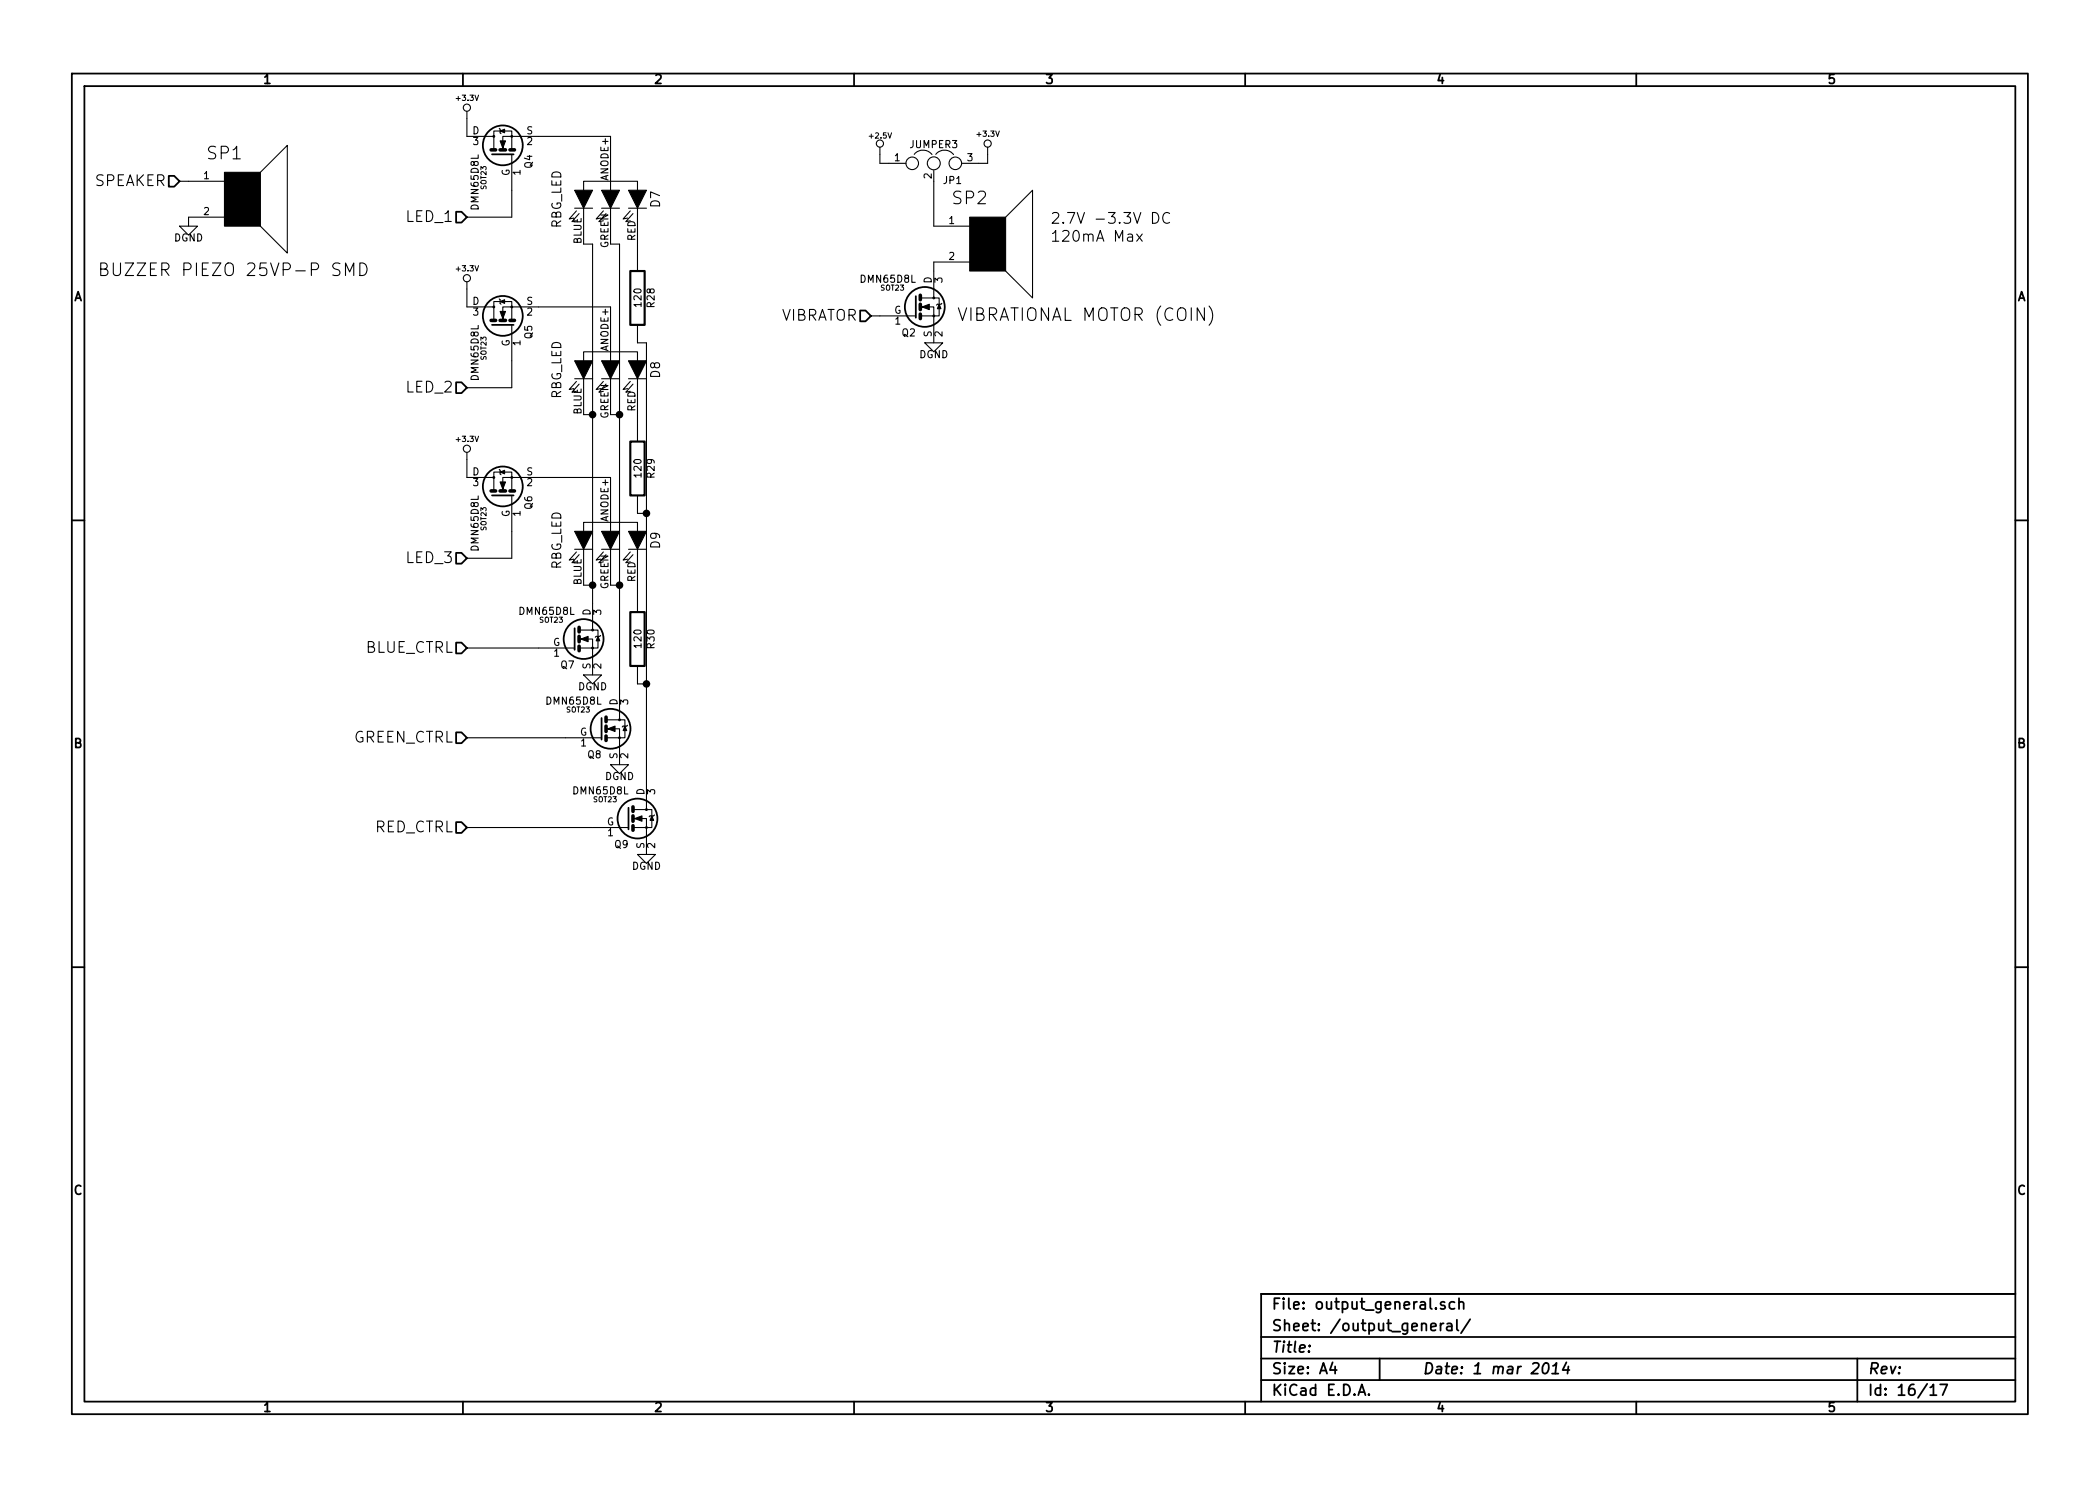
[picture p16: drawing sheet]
<svg xmlns="http://www.w3.org/2000/svg" width="297mm" height="210mm" viewBox="0 0 297 210" stroke-linecap="round" stroke-linejoin="round" font-family="sans-serif">
<defs><g id="words">
<g font-size="2.5">
<text x="29.4" y="22.7">SP1</text>
<text x="134.8" y="29">SP2</text>
<text x="16.2" y="39.2">BUZZER PIEZO 25VP-P SMD</text>
<text x="136" y="45.5">VIBRATIONAL MOTOR (COIN)</text>
</g>
<g font-size="2.1">
<text x="13.2" y="26.4">SPEAKER</text>
<text x="57.5" y="31.5">LED_1</text>
<text x="148.6" y="34.3">120mA Max</text>
<text x="148.6" y="31.7">2.7V -3.3V DC</text>
<text x="110.2" y="45.5">VIBRATOR</text>
<text x="57.5" y="55.6">LED_2</text>
<text x="57.5" y="79.8">LED_3</text>
<text x="51.5" y="92.5">BLUE_CTRL</text>
<text x="49.7" y="105.2">GREEN_CTRL</text>
<text x="52.8" y="117.9">RED_CTRL</text>
<text x="179.9" y="185.4">File: output_general.sch</text>
<text x="179.9" y="191.5">Title:</text>
<text x="179.9" y="188.4">Sheet: /output_general/</text>
<text x="179.9" y="197.6">KiCad E.D.A.</text>
<text x="179.9" y="194.5">Size: A4</text>
<text x="201.2" y="194.5">Date: 1 mar 2014</text>
<text x="264.2" y="194.5">Rev:</text>
<text x="264.2" y="197.6">Id: 16/17</text>
</g>
<g font-size="1.8">
<text x="37.3" y="11.9">1</text>
<text x="92.7" y="11.9">2</text>
<text x="148" y="11.9">3</text>
<text x="203.3" y="11.9">4</text>
<text x="258.6" y="11.9">5</text>
<text x="93.4" y="29.3" transform="rotate(-90 93.4 29.3)">D7</text>
<text x="79.5" y="32.4" transform="rotate(-90 79.5 32.4)">RBG_LED</text>
<text x="10.4" y="42.7">A</text>
<text x="285.3" y="42.7">A</text>
<text x="93.4" y="53.4" transform="rotate(-90 93.4 53.4)">D8</text>
<text x="79.5" y="56.5" transform="rotate(-90 79.5 56.5)">RBG_LED</text>
<text x="93.4" y="77.6" transform="rotate(-90 93.4 77.6)">D9</text>
<text x="79.5" y="80.7" transform="rotate(-90 79.5 80.7)">RBG_LED</text>
<text x="10.4" y="105.9">B</text>
<text x="285.3" y="105.9">B</text>
<text x="10.4" y="169.1">C</text>
<text x="285.3" y="169.1">C</text>
<text x="37.3" y="199.8">1</text>
<text x="92.7" y="199.8">2</text>
<text x="148" y="199.8">3</text>
<text x="203.3" y="199.8">4</text>
<text x="258.6" y="199.8">5</text>
</g>
<g font-size="1.4">
<text x="66.8" y="19">D</text>
<text x="66.9" y="20.6">3</text>
<text x="74.5" y="19">S</text>
<text x="74.5" y="20.6">2</text>
<text x="75.3" y="23.8" transform="rotate(-90 75.3 23.8)">Q4</text>
<text x="126.5" y="22.9">1</text>
<text x="128.8" y="21">JUMPER3</text>
<text x="136.8" y="22.9">3</text>
<text x="28.8" y="25.4">1</text>
<text x="67.7" y="29.6" transform="rotate(-90 67.7 29.6)">DMN65D8L</text>
<text x="72.1" y="24.9" transform="rotate(-90 72.1 24.9)">G</text>
<text x="73.7" y="24.8" transform="rotate(-90 73.7 24.8)">1</text>
<text x="86.1" y="25.4" transform="rotate(-90 86.1 25.4)">ANODE+</text>
<text x="131.8" y="25.3" transform="rotate(-90 131.8 25.3)">2</text>
<text x="133.5" y="26.1">JP1</text>
<text x="24.6" y="34.2">DGND</text>
<text x="28.8" y="30.5">2</text>
<text x="82.3" y="34.6" transform="rotate(-90 82.3 34.6)">BLUE</text>
<text x="86.1" y="35.1" transform="rotate(-90 86.1 35.1)">GREEN</text>
<text x="89.9" y="34.1" transform="rotate(-90 89.9 34.1)">RED</text>
<text x="134.2" y="31.7">1</text>
<text x="121.8" y="40.1">DMN65D8L</text>
<text x="131.8" y="40.1" transform="rotate(-90 131.8 40.1)">D</text>
<text x="133.3" y="40" transform="rotate(-90 133.3 40)">3</text>
<text x="134.2" y="36.8">2</text>
<text x="66.8" y="43.2">D</text>
<text x="66.9" y="44.7">3</text>
<text x="74.5" y="43.2">S</text>
<text x="74.5" y="44.7">2</text>
<text x="75.3" y="47.9" transform="rotate(-90 75.3 47.9)">Q5</text>
<text x="90.8" y="43.3" transform="rotate(-90 90.8 43.3)">120</text>
<text x="92.6" y="43.5" transform="rotate(-90 92.6 43.5)">R28</text>
<text x="126.5" y="44.4">G</text>
<text x="126.6" y="46">1</text>
<text x="127.6" y="47.6">Q2</text>
<text x="131.8" y="47.7" transform="rotate(-90 131.8 47.7)">S</text>
<text x="133.3" y="47.6" transform="rotate(-90 133.3 47.6)">2</text>
<text x="67.7" y="53.7" transform="rotate(-90 67.7 53.7)">DMN65D8L</text>
<text x="72.1" y="49" transform="rotate(-90 72.1 49)">G</text>
<text x="73.7" y="48.9" transform="rotate(-90 73.7 48.9)">1</text>
<text x="86.1" y="49.6" transform="rotate(-90 86.1 49.6)">ANODE+</text>
<text x="130" y="50.7">DGND</text>
<text x="82.3" y="58.7" transform="rotate(-90 82.3 58.7)">BLUE</text>
<text x="86.1" y="59.3" transform="rotate(-90 86.1 59.3)">GREEN</text>
<text x="89.9" y="58.3" transform="rotate(-90 89.9 58.3)">RED</text>
<text x="66.8" y="67.3">D</text>
<text x="66.9" y="68.8">3</text>
<text x="74.5" y="67.3">S</text>
<text x="74.5" y="68.8">2</text>
<text x="90.8" y="67.4" transform="rotate(-90 90.8 67.4)">120</text>
<text x="92.6" y="67.6" transform="rotate(-90 92.6 67.6)">R29</text>
<text x="67.7" y="77.8" transform="rotate(-90 67.7 77.8)">DMN65D8L</text>
<text x="72.1" y="73.2" transform="rotate(-90 72.1 73.2)">G</text>
<text x="73.7" y="73" transform="rotate(-90 73.7 73)">1</text>
<text x="75.3" y="72.1" transform="rotate(-90 75.3 72.1)">Q6</text>
<text x="86.1" y="73.7" transform="rotate(-90 86.1 73.7)">ANODE+</text>
<text x="82.3" y="82.8" transform="rotate(-90 82.3 82.8)">BLUE</text>
<text x="86.1" y="83.4" transform="rotate(-90 86.1 83.4)">GREEN</text>
<text x="89.9" y="82.4" transform="rotate(-90 89.9 82.4)">RED</text>
<text x="73.6" y="87">DMN65D8L</text>
<text x="83.6" y="87.1" transform="rotate(-90 83.6 87.1)">D</text>
<text x="85.1" y="87" transform="rotate(-90 85.1 87)">3</text>
<text x="78.2" y="91.4">G</text>
<text x="78.4" y="93">1</text>
<text x="79.3" y="94.6">Q7</text>
<text x="83.6" y="94.7" transform="rotate(-90 83.6 94.7)">S</text>
<text x="85.1" y="94.6" transform="rotate(-90 85.1 94.6)">2</text>
<text x="90.8" y="91.6" transform="rotate(-90 90.8 91.6)">120</text>
<text x="92.6" y="91.7" transform="rotate(-90 92.6 91.7)">R30</text>
<text x="77.4" y="99.7">DMN65D8L</text>
<text x="81.7" y="97.7">DGND</text>
<text x="87.4" y="99.8" transform="rotate(-90 87.4 99.8)">D</text>
<text x="88.9" y="99.7" transform="rotate(-90 88.9 99.7)">3</text>
<text x="82" y="104.1">G</text>
<text x="82.2" y="105.7">1</text>
<text x="83.1" y="107.3">Q8</text>
<text x="87.4" y="107.4" transform="rotate(-90 87.4 107.4)">S</text>
<text x="88.9" y="107.3" transform="rotate(-90 88.9 107.3)">2</text>
<text x="81.2" y="112.4">DMN65D8L</text>
<text x="85.5" y="110.4">DGND</text>
<text x="91.2" y="112.5" transform="rotate(-90 91.2 112.5)">D</text>
<text x="92.7" y="112.4" transform="rotate(-90 92.7 112.4)">3</text>
<text x="85.8" y="116.8">G</text>
<text x="86" y="118.4">1</text>
<text x="86.9" y="120">Q9</text>
<text x="89.4" y="123.1">DGND</text>
<text x="91.2" y="120.1" transform="rotate(-90 91.2 120.1)">S</text>
<text x="92.7" y="120" transform="rotate(-90 92.7 120)">2</text>
</g>
<g font-size="1.1">
<text x="64.6" y="14.3">+3.3V</text>
<text x="123.1" y="19.6">+2.5V</text>
<text x="138.3" y="19.4">+3.3V</text>
<text x="64.6" y="38.4">+3.3V</text>
<text x="64.6" y="62.6">+3.3V</text>
</g>
<g font-size="1">
<text x="68.8" y="26.8" transform="rotate(-90 68.8 26.8)">SOT23</text>
<text x="124.6" y="41.1">SOT23</text>
<text x="68.8" y="50.9" transform="rotate(-90 68.8 50.9)">SOT23</text>
<text x="68.8" y="75" transform="rotate(-90 68.8 75)">SOT23</text>
<text x="76.4" y="88.1">SOT23</text>
<text x="80.2" y="100.8">SOT23</text>
<text x="84" y="113.5">SOT23</text>
</g>
</g></defs>
<g fill="none" stroke="#000" stroke-width=".25">
<path d="M10.2 10.4h276.6v189.7h-276.6zM11.9 12.2h273.2v186.1h-273.2zM65.5 10.4v1.8M120.8 10.4v1.8M176.1 10.4v1.8M231.4 10.4v1.8M23.9 24.9h.7l.8 .7-.8 .8h-.7zM64.5 30h.8l.7 .7-.7 .8h-.8zM69.6 21.8h3M64.5 54.1h.8l.7 .8-.7 .7h-.8zM69.6 46h3M121.7 43.9h.7l.8 .8-.8 .8h-.7z"/>
<path d="M129.5 41.9v3.1M10.2 73.6h1.7M64.5 78.2h.8l.7 .8-.7 .8h-.8zM69.6 70.1h3M285.1 73.6h1.7M64.5 90.9h.8l.7 .8-.7 .8h-.8zM81.3 88.9v3M64.5 116.3h.8l.7 .8-.7 .8h-.8zM64.5 103.6h.8l.7 .8-.7 .8h-.8zM85.1 101.6v3M88.9 114.3v3M10.2 136.8h1.7"/>
<path d="M285.1 136.8h1.7M65.5 198.3v1.8M120.8 198.3v1.8M176.1 198.3v1.8M178.4 189.2h106.7M178.4 195.3h106.7M178.4 192.2h106.7M185.2 190.4h.1l-.1 .1v-.1v.1M188.5 192.8l-.4 1h1M188.8 193.3v1.1M192.1 197.4l.5-1.5 .5 1.5M192.3 197h.7"/>
<path d="M193.6 197.3h.1l-.1 .1-.1-.1h.1v.1M195.1 192.2v3.1M202.4 187.8l.7-.2-.1-.3-.4-.1-.2 .3 .1 .7 .1 .1 .4-.1M203.1 185.1h.1l-.1 .1-.1-.1h.1v.1M203.8 187.2v1.1M204.2 187.2l-.3 .1-.1 .2M204.3 184.3l-.3-.1-.2 .2v.2l.5 .2 .1 .1-.1 .2-.1 .1-.4-.1M204.7 187.3l.2-.1 .4 .1 .1 1M205.4 187.6l-.5 .1a.3 .3 0 0 0-.3 .3 .3 .3 0 0 0 .3 .3l.5-.1M205.7 184.3a.48 .48 0 0 0-.6 0l-.1 .6a.48 .48 0 0 0 .7 .2M206.1 186.7v1.4l.2 .2M206.4 184.3a.38 .38 0 0 1 .6 .1v.8"/>
<path d="M206.4 183.7v1.5M207.9 186.7l-1.2 1.9M218.4 193a.35 .35 0 0 1 .4-.2 .35 .35 0 0 1 .2 .3 .87 .87 0 0 1-.5 1.3l-.2-.1a1.14 1.14 0 0 1 .1-1.3zM219.5 194.4h.9M219.7 193.3l.5-.5-.2 1.6M221.6 192.8l-.6 1h1M221.8 193.3l-.1 1.1M231.4 198.3v1.8M262.7 192.2v6.1M273 196.3l.5-.4v1.5M273 197.4h.9M274.4 195.9h1l-.6 1.5"/>
<path d="M285.1 183.1h-106.7v15.2"/>
<circle cx="71.1" cy="20.6" r="2.82"/>
<circle cx="71.1" cy="44.7" r="2.82"/>
<circle cx="130.8" cy="43.4" r="2.82"/>
<circle cx="71.1" cy="68.8" r="2.82"/>
<circle cx="82.5" cy="90.4" r="2.82"/>
<circle cx="86.4" cy="103.1" r="2.82"/>
<circle cx="90.2" cy="115.8" r="2.82"/>
</g>
<g fill="none" stroke="#000" stroke-width=".15">
<path d="M66 15.7v3.6h3.8v1.8M69.8 19.3v-.8h2.6v.8h-1.3v1.8M70.6 18.2l.1 .1v.5l.2 .1M86.4 19.3h-14v1.8M14.2 38.1h.6a.45 .45 0 0 0 .4-.5 .45 .45 0 0 0-.4-.4h-.6v1.8h.7a.46 .46 0 0 0 .4-.5 .46 .46 0 0 0-.5-.4M25.4 32h2.5l-1.2 1.3zM25.4 25.6h6.3M31.7 30.7h-5v1.3M36.8 24.4l3.8-3.8v15.2l-3.8-3.8M50.9 37.2a.92 .92 0 0 1 1 .7 .92 .92 0 0 1-.6 1.1h-.4zM66 39.9v3.5h3.8v1.8M72.4 21.8v8.9h-6.4"/>
<path d="M81.3 29.5h2.5M81.5 29.8l-1 1.2 .7-.1M81.9 30.2l-1 1.2 .6-.2M82.5 29.5v5h1.3v54.6h-1.8M82.5 26.9v-1.3h7.7v1.3M85.1 29.5h2.5M85.3 29.8l-1 1.2 .7-.1M86.4 29.5v5h1.2v67.3h-1.7M86.4 20.6v6.3M88.9 29.5h2.5M89.2 29.8l-1.1 1.2 .7-.1M89.5 30.2l-1 1.2 .7-.2"/>
<path d="M90.2 29.5v8.8M124.5 20.8v2.3h3.6M129.3 21.8a1.62 1.62 0 0 1 2.5 .1M132.1 25.6v6.4h5.1M132.4 21.8a1.62 1.62 0 0 1 2.5 .1M137.2 37.1h-5.1v5.1h-1.8M139.7 20.8v2.3h-3.7M142.2 30.7l3.8-3.8v15.3l-3.8-3.9M160.8 33.1l.8 1M161.6 33.1l-.8 1M163 30.1a.77 .77 0 0 1 .9 .7 .77 .77 0 0 1-.9 .8zM165.4 30.2a.63 .63 0 0 0-.7 0 .63 .63 0 0 0-.2 .8 .6 .6 0 0 0 .3 .5 .6 .6 0 0 0 .6 0"/>
<path d="M69.8 43.4v-.7h2.6v.7h-1.3v1.8M70.6 42.3l.1 .1v.5l.2 .1M72.4 46v8.9h-6.4M81.3 53.6h2.5M81.5 54l-1 1.1 .7-.1M81.9 54.4l-1 1.1 .6-.1M82.5 51v-1.2h7.7v1.2M82.5 53.6v5.1h1.3M85.1 53.6h2.5M85.3 54l-1 1.1 .7-.1M86.4 43.4h-14v1.8M86.4 44.7v6.3"/>
<path d="M86.4 53.6v5.1h1.2M88.9 53.6h2.5M89.2 54l-1.1 1.1 .7-.1M89.5 54.4l-1 1.1 .7-.1M90.2 46v2.5h1.2v66h-1.7M90.2 53.6v8.9M123.2 44.7h6.3M130.3 44.7h1.8v3.8M130.8 48.5h2.5l-1.2 1.3zM132.1 42.2h.7v2.5h-.7v-1.3h-1.8M133.2 42.9l-.1 .1h-.5l-.1 .2M171 43.3a2.05 2.05 0 0 1 0 2.7"/>
<path d="M66 64v3.6h3.8v1.7M69.8 67.6v-.8h2.6v.8h-1.3v1.7M70.6 66.4l.1 .1v.6l.2 .1M72.4 70.1v8.9h-6.4M81.3 77.7h2.5M81.5 78.1l-1 1.1 .7-.1M81.9 78.5l-1 1.1 .6-.1M82.5 75.2v-1.3h7.7v1.3M82.5 77.7v5.1h1.3M85.1 77.7h2.5M85.3 78.1l-1 1.1 .7-.1M86.4 67.6h-14v1.7"/>
<path d="M86.4 68.8v6.4M86.4 77.7v5.1h1.2M88.9 77.7h2.5M89.2 78.1l-1.1 1.1 .7-.1M89.5 78.5l-1 1.1 .7-.1M90.2 70.1v2.5h1.2M90.2 77.7v8.9M66 91.7h15.3M82 91.7h1.8v3.8M82.5 95.5h2.6l-1.3 1.3zM83.8 89.1h.8v2.6h-.8v-1.3h-1.8M85 89.9l-.2 .1h-.5l-.1 .2"/>
<path d="M90.2 94.2v2.6h1.2M66 117.1h22.9M66 104.4h19.1M85.9 104.4h1.7v3.8M86.4 108.2h2.5l-1.3 1.3zM87.6 101.8h.8v2.6h-.8v-1.3h-1.7M88.8 102.6l-.2 .1h-.5l-.1 .2M89.7 117.1h1.7v3.8M91.4 114.5h.8v2.6h-.8v-1.3h-1.7M92.6 115.3l-.1 .1h-.6l-.1 .2M90.2 120.9h2.5l-1.3 1.3z"/>
<circle cx="66" cy="15.2" r=".51"/>
<circle cx="69.8" cy="19.3" r=".13"/>
<circle cx="72.4" cy="19.3" r=".13"/>
<circle cx="66" cy="39.4" r=".51"/>
<circle cx="124.5" cy="20.3" r=".51"/>
<circle cx="129" cy="23.1" r=".89"/>
<circle cx="132.1" cy="23.1" r=".91"/>
<circle cx="135.1" cy="23.1" r=".89"/>
<circle cx="139.7" cy="20.3" r=".51"/>
<circle cx="69.8" cy="43.4" r=".13"/>
<circle cx="72.4" cy="43.4" r=".13"/>
<circle cx="132.1" cy="44.7" r=".13"/>
<circle cx="132.1" cy="42.2" r=".13"/>
<circle cx="66" cy="63.5" r=".51"/>
<circle cx="69.8" cy="67.6" r=".13"/>
<circle cx="72.4" cy="67.6" r=".13"/>
<circle cx="83.8" cy="91.7" r=".13"/>
<circle cx="83.8" cy="89.1" r=".13"/>
<circle cx="87.6" cy="101.8" r=".13"/>
<circle cx="87.6" cy="104.4" r=".13"/>
<circle cx="91.4" cy="114.5" r=".13"/>
<circle cx="91.4" cy="117.1" r=".13"/>
</g>
<g fill="#000" stroke="#000" stroke-width=".15">
<path d="M70.7 18.5l.7-.2v.5zM31.7 24.4h5.1v7.6h-5.1zM70.7 19.9h.8l-.4 1zM81.3 26.9h2.5l-1.3 2.6zM85.1 26.9h2.5l-1.2 2.6zM88.9 26.9h2.5l-1.2 2.6zM137.2 30.7h5v7.6h-5zM70.7 42.7l.7-.3v.5zM70.7 44.1h.8l-.4 1zM81.3 51h2.5l-1.3 2.6zM85.1 51h2.5l-1.2 2.6zM88.9 51h2.5l-1.2 2.6z"/>
<path d="M130.4 43.4l1-.4v.8zM132.8 43l.3 .7h-.5zM70.7 66.8l.7-.3v.6zM70.7 68.2h.8l-.4 1zM81.3 75.2h2.5l-1.3 2.5zM85.1 75.2h2.5l-1.2 2.5zM88.9 75.2h2.5l-1.2 2.5zM82.2 90.4l1-.4v.8zM84.6 90l.2 .7h-.5zM86 103.1l1-.4v.8zM88.4 102.7l.2 .7h-.5zM89.8 115.8l1-.4v.8z"/>
<path d="M92.2 115.4l.3 .7h-.6z"/>
</g>
<path d="M89.2 38.3h2v7.7h-2zM89.2 62.5h2v7.6h-2zM89.2 86.6h2v7.6h-2z" fill="none" stroke="#000" stroke-width=".3"/>
<g fill="none" stroke="#000" stroke-width=".51">
<path d="M69.5 21.2h.6M70.7 21.2h.8M72.1 21.2h.7M69.5 45.3h.6M70.7 45.3h.8M72.1 45.3h.7M130.2 41.8v.6M130.2 43v.8M130.2 44.4v.7M69.5 69.5h.6M70.7 69.5h.8M72.1 69.5h.7"/>
<path d="M81.9 88.8v.6M81.9 90v.8M81.9 91.4v.7M85.7 101.5v.6M85.7 102.7v.8M85.7 104.1v.7M89.5 114.2v.6M89.5 115.4v.8M89.5 116.8v.7"/>
</g>
<g fill="#000" stroke="#000" stroke-width=".25">
<circle cx="83.8" cy="58.7" r=".41"/>
<circle cx="87.6" cy="58.7" r=".41"/>
<circle cx="91.4" cy="72.6" r=".41"/>
<circle cx="83.8" cy="82.8" r=".41"/>
<circle cx="87.6" cy="82.8" r=".41"/>
<circle cx="91.4" cy="96.8" r=".41"/>
</g>
<use href="#words"/>
</svg>
